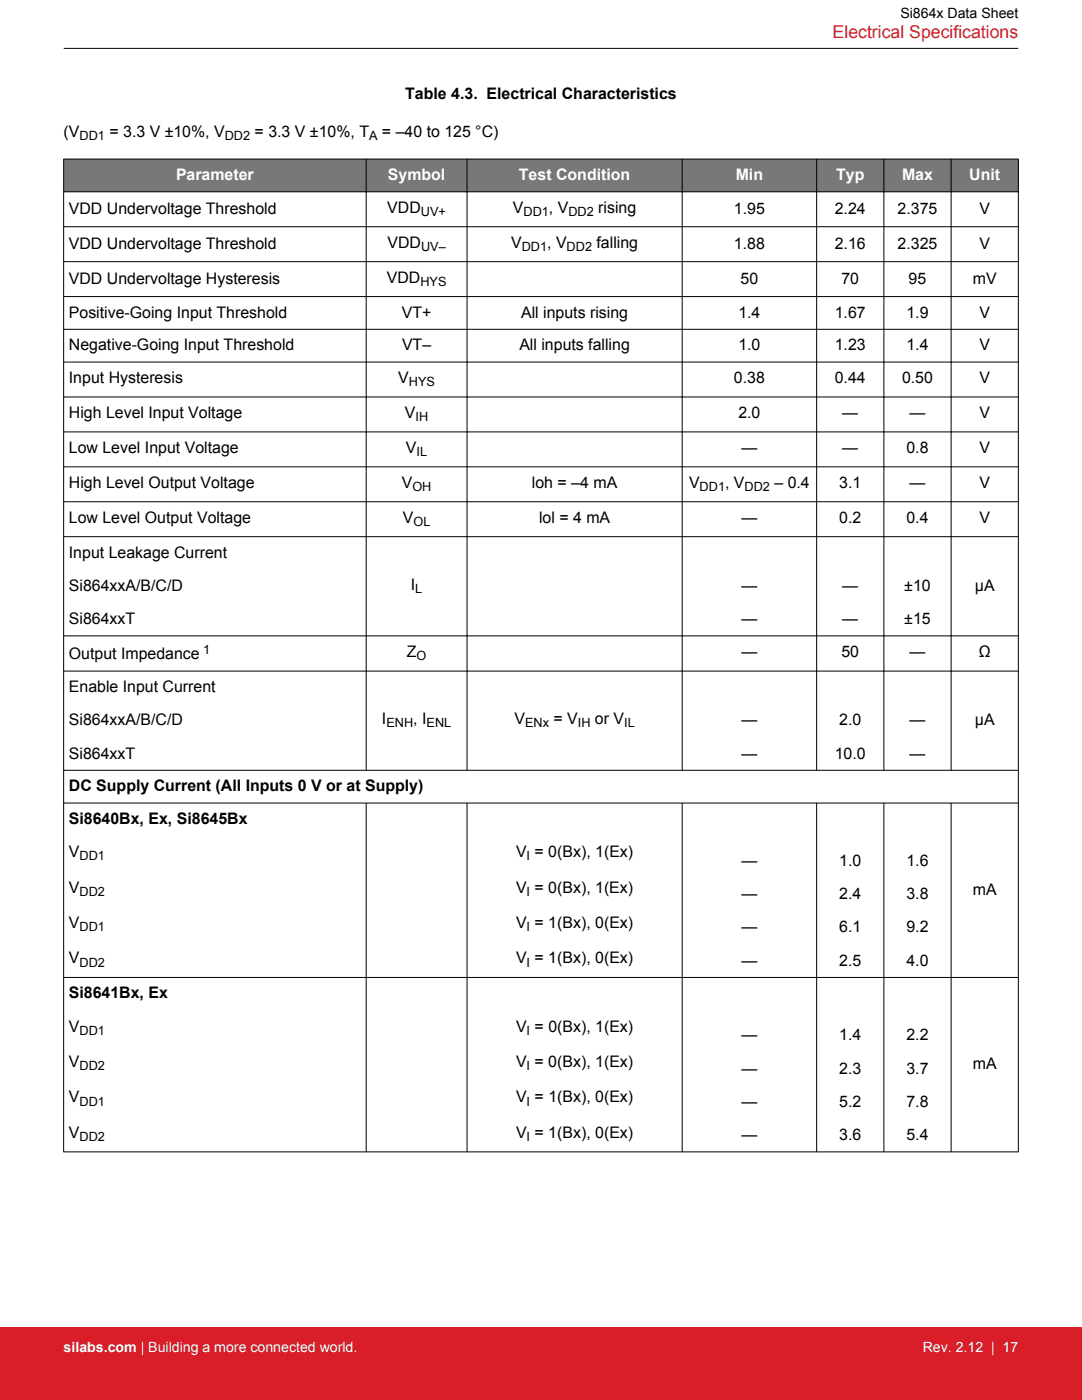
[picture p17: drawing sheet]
<svg xmlns="http://www.w3.org/2000/svg" width="216mm" height="279mm" viewBox="0 0 216 279" stroke-linecap="round" stroke-linejoin="round" font-family="sans-serif">
<defs><g id="words">
<text font-size="3.5" fill="#d91e2a" x="166.1" y="7.5">Electrical Specifications</text>
<g font-size="3.2">
<text x="80.9" y="19.8">Table 4.3. Electrical Characteristics</text>
<text x="12.7" y="27.3">(V</text>
<text x="21.8" y="27.3">= 3.3 V ±10%, V</text>
<text x="50.8" y="27.3">= 3.3 V ±10%, T</text>
<text x="76.2" y="27.3">= –40 to 125 °C)</text>
<text x="13.7" y="42.7">VDD Undervoltage Threshold</text>
<text x="77.3" y="42.5">VDD</text>
<text x="102.3" y="42.5">V</text>
<text x="109.5" y="42.5">, V</text>
<text x="119.4" y="42.5">rising</text>
<text x="146.4" y="42.7">1.95</text>
<text x="166.6" y="42.7">2.24</text>
<text x="179.1" y="42.7">2.375</text>
<text x="195.4" y="42.7">V</text>
<text x="13.7" y="49.6">VDD Undervoltage Threshold</text>
<text x="77.3" y="49.4">VDD</text>
<text x="102" y="49.4">V</text>
<text x="109.2" y="49.4">, V</text>
<text x="119" y="49.4">falling</text>
<text x="146.4" y="49.6">1.88</text>
<text x="166.6" y="49.6">2.16</text>
<text x="179.1" y="49.6">2.325</text>
<text x="195.4" y="49.6">V</text>
<text x="13.7" y="56.6">VDD Undervoltage Hysteresis</text>
<text x="77.2" y="56.4">VDD</text>
<text x="147.8" y="56.6">50</text>
<text x="167.9" y="56.6">70</text>
<text x="181.3" y="56.6">95</text>
<text x="194.1" y="56.6">mV</text>
<text x="13.7" y="63.4">Positive-Going Input Threshold</text>
<text x="80.2" y="63.4">VT+</text>
<text x="104" y="63.4">All inputs rising</text>
<text x="147.3" y="63.4">1.4</text>
<text x="166.6" y="63.4">1.67</text>
<text x="180.9" y="63.4">1.9</text>
<text x="195.4" y="63.4">V</text>
<text x="13.7" y="69.9">Negative-Going Input Threshold</text>
<text x="80.2" y="69.9">VT–</text>
<text x="103.6" y="69.9">All inputs falling</text>
<text x="147.3" y="69.9">1.0</text>
<text x="166.6" y="69.9">1.23</text>
<text x="180.9" y="69.9">1.4</text>
<text x="195.4" y="69.9">V</text>
<text x="13.7" y="76.4">Input Hysteresis</text>
<text x="79.5" y="76.4">V</text>
<text x="146.4" y="76.4">0.38</text>
<text x="166.6" y="76.4">0.44</text>
<text x="180" y="76.4">0.50</text>
<text x="195.4" y="76.4">V</text>
<text x="13.7" y="83.4">High Level Input Voltage</text>
<text x="80.8" y="83.4">V</text>
<text x="147.3" y="83.4">2.0</text>
<text x="168.1" y="83.4">—</text>
<text x="181.5" y="83.4">—</text>
<text x="195.4" y="83.4">V</text>
<text x="13.7" y="90.4">Low Level Input Voltage</text>
<text x="81" y="90.4">V</text>
<text x="148" y="90.4">—</text>
<text x="168.1" y="90.4">—</text>
<text x="180.9" y="90.4">0.8</text>
<text x="195.4" y="90.4">V</text>
<text x="13.7" y="97.3">High Level Output Voltage</text>
<text x="80.2" y="97.3">V</text>
<text x="106.1" y="97.3">loh = –4 mA</text>
<text x="137.5" y="97.3">V</text>
<text x="144.7" y="97.3">, V</text>
<text x="154.5" y="97.3">– 0.4</text>
<text x="167.5" y="97.3">3.1</text>
<text x="181.5" y="97.3">—</text>
<text x="195.4" y="97.3">V</text>
<text x="13.7" y="104.3">Low Level Output Voltage</text>
<text x="80.4" y="104.3">V</text>
<text x="107.6" y="104.3">lol = 4 mA</text>
<text x="148" y="104.3">—</text>
<text x="167.5" y="104.3">0.2</text>
<text x="180.9" y="104.3">0.4</text>
<text x="195.4" y="104.3">V</text>
<text x="13.7" y="111.3">Input Leakage Current</text>
<text x="13.7" y="117.9">Si864xxA/B/C/D</text>
<text x="82" y="117.7">I</text>
<text x="148" y="117.9">—</text>
<text x="168.1" y="117.9">—</text>
<text x="180.4" y="117.9">±10</text>
<text x="194.5" y="117.9">µA</text>
<text x="13.7" y="124.6">Si864xxT</text>
<text x="148" y="124.6">—</text>
<text x="168.1" y="124.6">—</text>
<text x="180.4" y="124.6">±15</text>
<text x="13.7" y="131.6">Output Impedance</text>
<text x="81.2" y="131.1">Z</text>
<text x="147.9" y="131.1">—</text>
<text x="167.9" y="131.1">50</text>
<text x="181.5" y="131.1">—</text>
<text x="195.3" y="131.1">Ω</text>
<text x="13.7" y="138.1">Enable Input Current</text>
<text x="13.7" y="144.7">Si864xxA/B/C/D</text>
<text x="76.2" y="144.5">I</text>
<text x="82.5" y="144.5">, I</text>
<text x="102.7" y="144.5">V</text>
<text x="110.4" y="144.5">= V</text>
<text x="118.7" y="144.5">or V</text>
<text x="148" y="144.7">—</text>
<text x="167.5" y="144.7">2.0</text>
<text x="181.5" y="144.7">—</text>
<text x="194.5" y="144.7">µA</text>
<text x="13.7" y="151.4">Si864xxT</text>
<text x="148" y="151.4">—</text>
<text x="166.6" y="151.4">10.0</text>
<text x="181.5" y="151.4">—</text>
<text x="13.7" y="157.9">DC Supply Current (All Inputs 0 V or at Supply)</text>
<text x="13.7" y="164.4">Si8640Bx, Ex, Si8645Bx</text>
<text x="13.7" y="171.1">V</text>
<text x="103" y="171.1">V = 0(Bx), 1(Ex)</text>
<text x="148" y="172.8">—</text>
<text x="167.5" y="172.8">1.0</text>
<text x="180.9" y="172.8">1.6</text>
<text x="13.7" y="178.1">V</text>
<text x="103" y="178.1">V = 0(Bx), 1(Ex)</text>
<text x="148" y="179.5">—</text>
<text x="167.5" y="179.5">2.4</text>
<text x="180.9" y="179.5">3.8</text>
<text x="194.1" y="178.6">mA</text>
<text x="13.7" y="185.2">V</text>
<text x="103" y="185.2">V = 1(Bx), 0(Ex)</text>
<text x="148" y="186.1">—</text>
<text x="167.5" y="186.1">6.1</text>
<text x="180.9" y="186.1">9.2</text>
<text x="13.7" y="192.3">V</text>
<text x="103" y="192.3">V = 1(Bx), 0(Ex)</text>
<text x="148" y="192.7">—</text>
<text x="167.5" y="192.7">2.5</text>
<text x="180.9" y="192.7">4.0</text>
<text x="13.7" y="199.3">Si8641Bx, Ex</text>
<text x="13.7" y="205.9">V</text>
<text x="103" y="205.9">V = 0(Bx), 1(Ex)</text>
<text x="148" y="207.6">—</text>
<text x="167.5" y="207.6">1.4</text>
<text x="180.9" y="207.6">2.2</text>
<text x="13.7" y="213">V</text>
<text x="103" y="213">V = 0(Bx), 1(Ex)</text>
<text x="148" y="214.3">—</text>
<text x="167.5" y="214.3">2.3</text>
<text x="180.9" y="214.3">3.7</text>
<text x="194.1" y="213.4">mA</text>
<text x="13.7" y="220">V</text>
<text x="103" y="220">V = 1(Bx), 0(Ex)</text>
<text x="148" y="220.9">—</text>
<text x="167.5" y="220.9">5.2</text>
<text x="180.9" y="220.9">7.8</text>
<text x="13.7" y="227.1">V</text>
<text x="103" y="227.1">V = 1(Bx), 0(Ex)</text>
<text x="148" y="227.5">—</text>
<text x="167.5" y="227.5">3.6</text>
<text x="180.9" y="227.5">5.4</text>
</g>
<g font-size="3.2" fill="#fff">
<text x="35.1" y="35.9">Parameter</text>
<text x="77.4" y="35.9">Symbol</text>
<text x="103.5" y="35.9">Test Condition</text>
<text x="146.8" y="35.9">Min</text>
<text x="166.8" y="35.9">Typ</text>
<text x="180" y="35.9">Max</text>
<text x="193.4" y="35.9">Unit</text>
</g>
<text font-size="2.8" x="179.7" y="3.5">Si864x Data Sheet</text>
<g font-size="2.8" fill="#fff">
<text x="12.7" y="269.9">silabs.com | Building a more connected world.</text>
<text x="184.1" y="269.9">Rev. 2.12 | 17</text>
</g>
<g font-size="2.5">
<text x="15.9" y="28">DD1</text>
<text x="44.9" y="28">DD2</text>
<text x="73.6" y="28">A</text>
<text x="84" y="43.1">UV+</text>
<text x="104.5" y="43.1">DD1</text>
<text x="113.4" y="43.1">DD2</text>
<text x="84" y="50.1">UV–</text>
<text x="104.1" y="50.1">DD1</text>
<text x="113.1" y="50.1">DD2</text>
<text x="83.9" y="57">HYS</text>
<text x="81.6" y="77.1">HYS</text>
<text x="82.9" y="84">IH</text>
<text x="83.1" y="91">IL</text>
<text x="82.3" y="98">OH</text>
<text x="139.6" y="98">DD1</text>
<text x="148.6" y="98">DD2</text>
<text x="82.5" y="105">OL</text>
<text x="82.9" y="118.3">L</text>
<text x="40.6" y="130.5">1</text>
<text x="83.1" y="131.7">O</text>
<text x="77.1" y="145.2">ENH</text>
<text x="85.1" y="145.2">ENL</text>
<text x="104.8" y="145.2">ENx</text>
<text x="115.3" y="145.2">IH</text>
<text x="124.5" y="145.2">IL</text>
<text x="15.9" y="171.7">DD1</text>
<text x="105.1" y="171.7">I</text>
<text x="15.9" y="178.8">DD2</text>
<text x="105.1" y="178.8">I</text>
<text x="15.9" y="185.8">DD1</text>
<text x="105.1" y="185.9">I</text>
<text x="15.9" y="192.9">DD2</text>
<text x="105.1" y="192.9">I</text>
<text x="15.9" y="206.5">DD1</text>
<text x="105.1" y="206.5">I</text>
<text x="15.9" y="213.6">DD2</text>
<text x="105.1" y="213.6">I</text>
<text x="15.9" y="220.7">DD1</text>
<text x="105.1" y="220.7">I</text>
<text x="15.9" y="227.7">DD2</text>
<text x="105.1" y="227.7">I</text>
</g>
</g></defs>
<g fill="#797777">
<path d="M12.7 31.7h190.5v6.6h-190.5z" fill-rule="evenodd"/>
<path d="M12.7 31.7h190.5v6.6h-190.5z" fill-rule="evenodd"/>
</g>
<g fill="none" stroke="#000" stroke-width=".2">
<path d="M12.7 9.7h190.5M12.7 38.3h190.5M12.7 31.7h190.5M12.7 31.7v198.2M73.1 31.7v122.1M93.2 31.7v122.1M136.1 31.7v122.1M163 31.7v122.1M176.4 31.7v122.1M189.8 31.7v122.1M203.2 31.7v198.2M12.7 45.2h190.5"/>
<path d="M12.7 52.2h190.5M12.7 59.2h190.5M12.7 65.7h190.5M12.7 72.3h190.5M12.7 79.2h190.5M12.7 86.2h190.5M12.7 93.2h190.5M12.7 100.1h190.5M12.7 107.1h190.5M12.7 126.9h190.5M12.7 133.9h190.5M12.7 153.7h190.5"/>
<path d="M12.7 160.3h190.5M73.1 160.2v69.7M93.2 160.2v69.7M136.1 160.2v69.7M163 160.2v69.7M176.4 160.2v69.7M189.8 160.2v69.7M12.7 195.1h190.5M12.7 229.9h190.5"/>
</g>
<path d="M0 264.9h215.9v14.5h-215.9z" fill="#d91e2a"/>
<use href="#words"/>
</svg>
